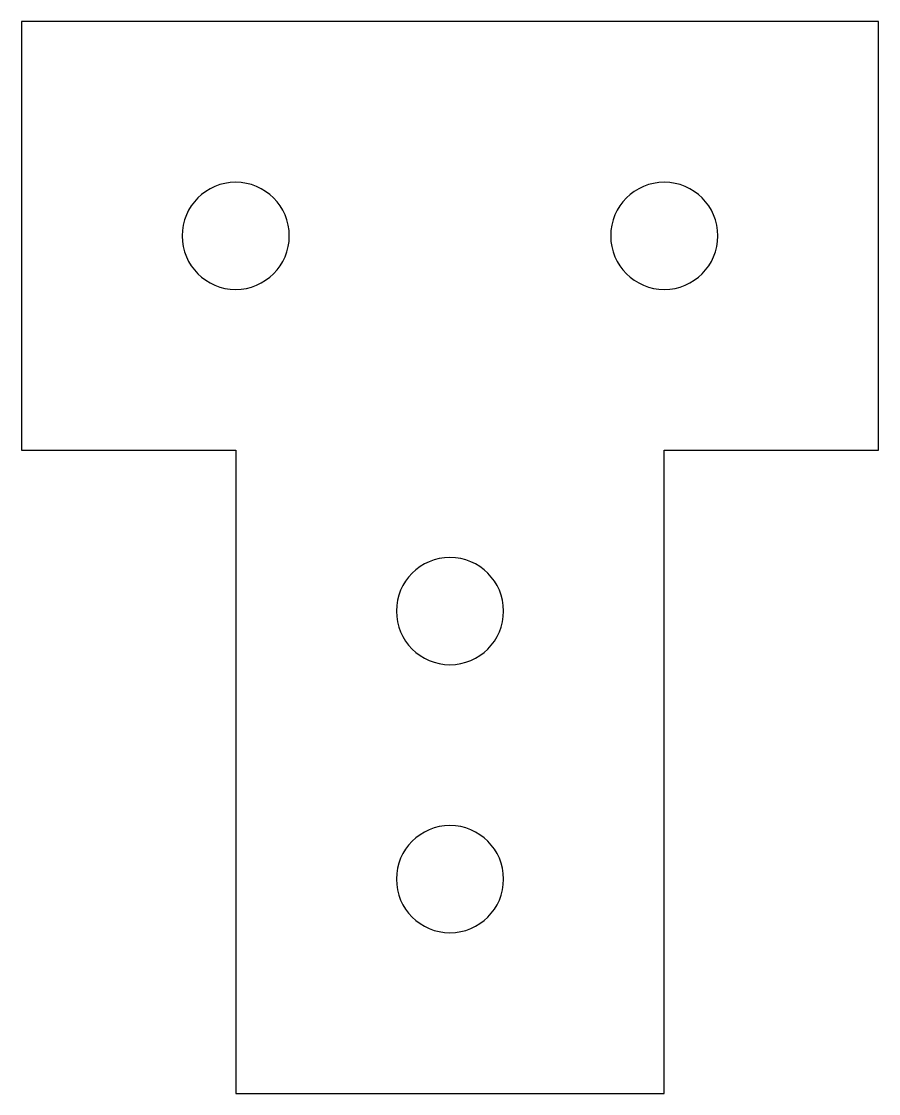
# Model space of a CAD drawing. Extents: x 2107.2 to 2147.2, y -584.5 to -534.5.
import ezdxf

# ---------------------------------------------------------------- set-up
doc = ezdxf.new("R2010")
doc.units = 0
doc.layers.add('INDIVIDUAL_PIECES_TO_LASER', color=7, linetype='CONTINUOUS')

msp = doc.modelspace()

# ---------------------------------------------------------------- linework, layer by layer
at = {"layer": 'INDIVIDUAL_PIECES_TO_LASER'}
msp.add_lwpolyline([(2107.155, -534.54), (2107.155, -554.54), (2117.155, -554.54), (2117.155, -584.54), (2137.155, -584.54), (2137.155, -554.54), (2147.155, -554.54), (2147.155, -534.54), (2107.155, -534.54)], dxfattribs=at)
for points in [[(2117.155, -547.039), (2115.774, -547.039), (2114.655, -545.92), (2114.655, -544.539), (2114.655, -543.159), (2115.774, -542.039), (2117.155, -542.039), (2118.536, -542.039), (2119.655, -543.159), (2119.655, -544.539), (2119.655, -545.92), (2118.536, -547.039), (2117.155, -547.039)], [(2137.155, -547.039), (2135.775, -547.039), (2134.655, -545.92), (2134.655, -544.539), (2134.655, -543.159), (2135.775, -542.039), (2137.155, -542.039), (2138.536, -542.039), (2139.655, -543.159), (2139.655, -544.539), (2139.655, -545.92), (2138.536, -547.039), (2137.155, -547.039)], [(2127.155, -564.54), (2125.774, -564.54), (2124.655, -563.42), (2124.655, -562.04), (2124.655, -560.659), (2125.774, -559.54), (2127.155, -559.54), (2128.535, -559.54), (2129.655, -560.659), (2129.655, -562.04), (2129.655, -563.42), (2128.535, -564.54), (2127.155, -564.54)], [(2127.155, -577.04), (2125.774, -577.04), (2124.655, -575.921), (2124.655, -574.54), (2124.655, -573.158), (2125.774, -572.04), (2127.155, -572.04), (2128.535, -572.04), (2129.655, -573.158), (2129.655, -574.54), (2129.655, -575.921), (2128.535, -577.04), (2127.155, -577.04)]]:
    msp.add_open_spline(points, degree=3, knots=[0, 0, 0, 0, 1, 1, 1, 2, 2, 2, 3, 3, 3, 4, 4, 4, 4], dxfattribs=at)

doc.saveas('drawing.dxf')
